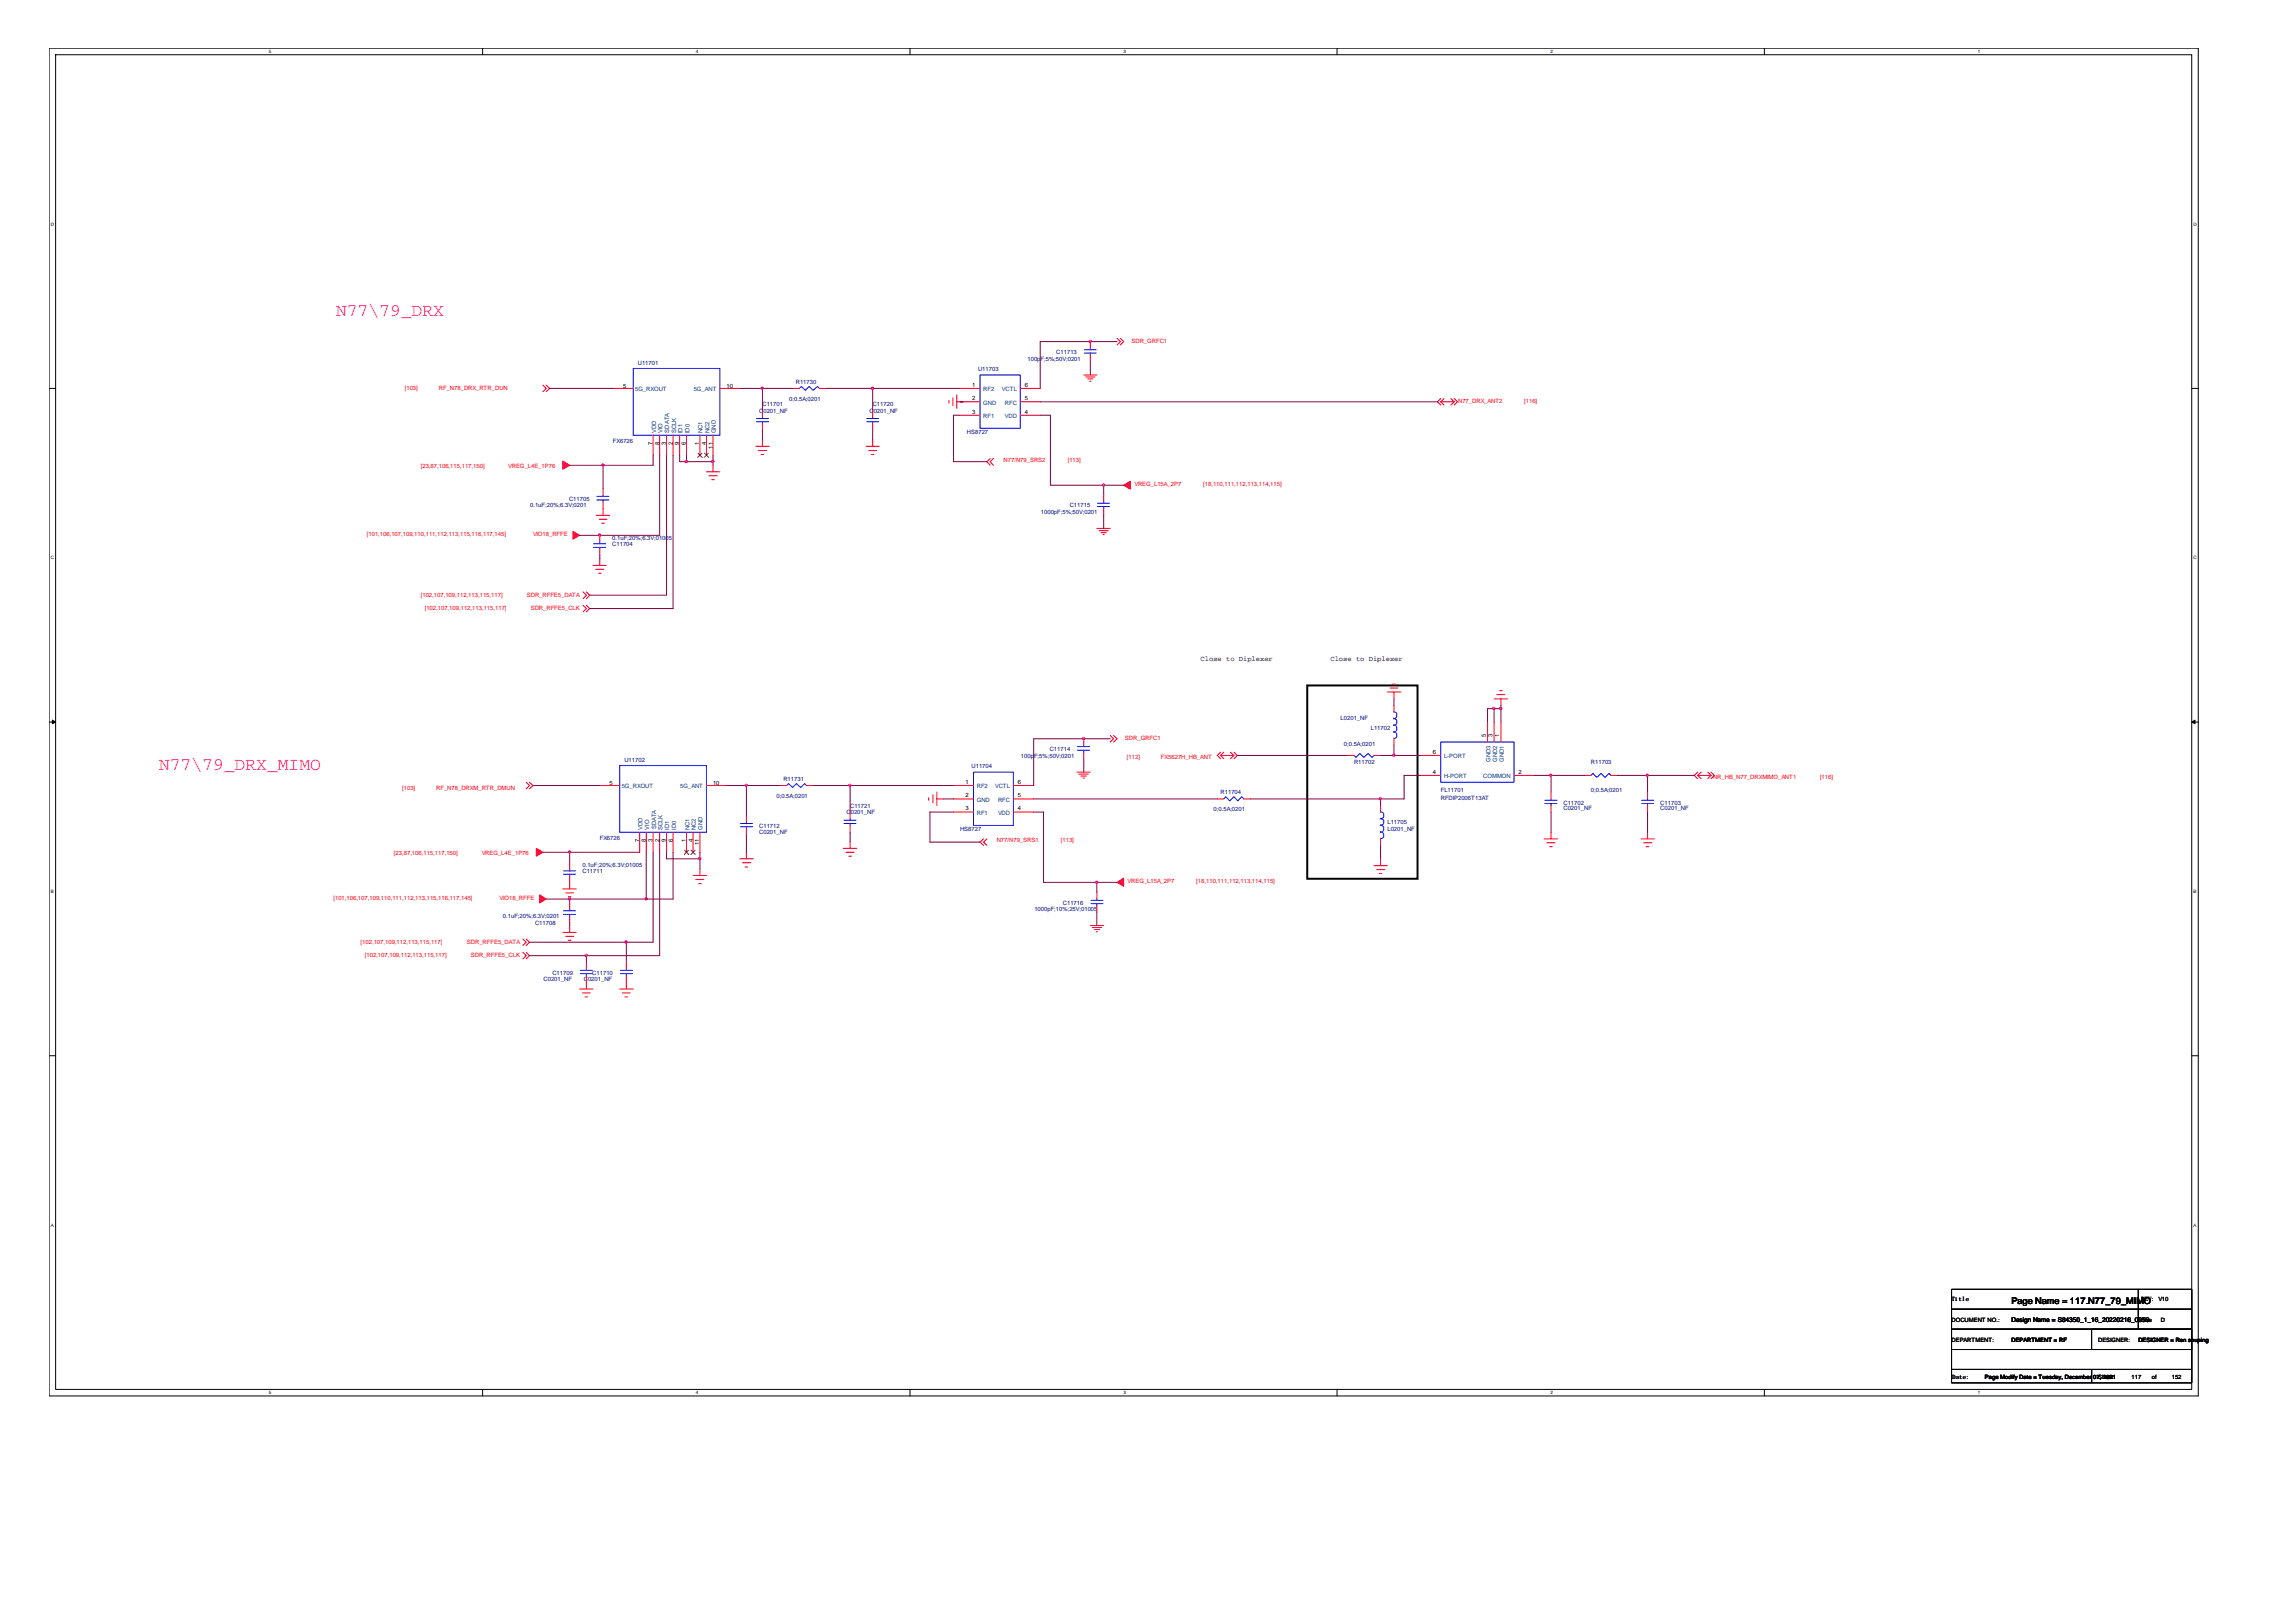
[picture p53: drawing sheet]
<svg xmlns="http://www.w3.org/2000/svg" width="297mm" height="210mm" viewBox="0 0 297 210" stroke-linecap="round" stroke-linejoin="round" font-family="sans-serif">
<defs><g id="words">
<g font-size="2.3" fill="#f0f">
<text x="43.5" y="41">N77\79_DRX</text>
<text x="20.6" y="99.7">N77\79_DRX_MIMO</text>
</g>
<text font-size="1.2" x="260.2" y="168.8">Page Name = 117.N77_79_MIMO</text>
<g font-size=".9">
<text x="155.3" y="85.6">Close to Diplexer</text>
<text x="172.1" y="85.6">Close to Diplexer</text>
</g>
<g font-size=".8" fill="#000080">
<text x="82.5" y="47.2">U11701</text>
<text x="132.9" y="46.7">100pF;5%;50V;0201</text>
<text x="136.7" y="45.8">C11713</text>
<text x="98.2" y="53.4">C0201_NF</text>
<text x="98.6" y="52.5">C11701</text>
<text x="102.1" y="51.8">0;0.5A;0201</text>
<text x="103" y="49.7">R11730</text>
<text x="112.5" y="53.4">C0201_NF</text>
<text x="112.9" y="52.5">C11720</text>
<text x="126.5" y="48.1">U11703</text>
<text x="79.3" y="57.3">FX6726</text>
<text x="125.1" y="56.1">HS8727</text>
<text x="68.6" y="65.6">0.1uF;20%;6.3V;0201</text>
<text x="73.6" y="64.8">C11705</text>
<text x="138.4" y="65.7">C11715</text>
<text x="79.2" y="70.7">C11704</text>
<text x="79.2" y="69.9">0.1uF;20%;6.3V;01005</text>
<text x="134.7" y="66.5">1000pF;5%;50V;0201</text>
<text x="173.4" y="93.1">L0201_NF</text>
<text x="177.3" y="94.4">L11702</text>
<text x="80.8" y="98.6">U11702</text>
<text x="101.3" y="101.1">R11731</text>
<text x="125.7" y="99.4">U11704</text>
<text x="132.1" y="98.1">100pF;5%;50V;0201</text>
<text x="135.8" y="97.2">C11714</text>
<text x="173.9" y="96.6">0;0.5A;0201</text>
<text x="175.2" y="98.9">R11702</text>
<text x="205.8" y="98.9">R11703</text>
<text x="98.2" y="107.1">C11712</text>
<text x="98.2" y="107.9">C0201_NF</text>
<text x="100.5" y="103.2">0;0.5A;0201</text>
<text x="109.5" y="105.4">C0201_NF</text>
<text x="110" y="104.5">C11721</text>
<text x="124.2" y="107.5">HS8727</text>
<text x="157" y="105">0;0.5A;0201</text>
<text x="157.9" y="102.8">R11704</text>
<text x="179.5" y="106.7">L11705</text>
<text x="179.5" y="107.5">L0201_NF</text>
<text x="186.4" y="102.5">FL11701</text>
<text x="186.4" y="103.5">RFDIP2006T13AT</text>
<text x="202.3" y="104.1">C11702</text>
<text x="202.3" y="104.9">C0201_NF</text>
<text x="205.8" y="102.5">0;0.5A;0201</text>
<text x="214.8" y="104.1">C11703</text>
<text x="214.8" y="104.9">C0201_NF</text>
<text x="75.4" y="113">C11711</text>
<text x="75.4" y="112.2">0.1uF;20%;6.3V;01005</text>
<text x="77.6" y="108.7">FX6726</text>
<text x="65.1" y="118.8">0.1uF;20%;6.3V;0201</text>
<text x="69.2" y="119.6">C11708</text>
<text x="133.8" y="117.9">1000pF;10%;25V;01005</text>
<text x="137.5" y="117.1">C11716</text>
<text x="70.3" y="126.9">C0201_NF</text>
<text x="71.5" y="126.1">C11709</text>
<text x="75.5" y="126.9">C0201_NF</text>
<text x="76.6" y="126.1">C11710</text>
</g>
<g font-size=".8" fill="#f00">
<text x="146.4" y="44.4">SDR_GRFC1</text>
<text x="52.4" y="50.5">[103]</text>
<text x="56.8" y="50.5">RF_N78_DRX_RTR_DUN</text>
<text x="188.6" y="52.1">N77_DRX_ANT2</text>
<text x="197.2" y="52.1">[116]</text>
<text x="129.8" y="59.8">N77/N79_SRS2</text>
<text x="138.1" y="59.8">[113]</text>
<text x="54.4" y="60.6">[23,87,106,115,117,150]</text>
<text x="65.7" y="60.6">VREG_L4E_1P76</text>
<text x="146.8" y="62.9">VREG_L15A_2P7</text>
<text x="155.7" y="62.9">[18,110,111,112,113,114,115]</text>
<text x="47.5" y="69.4">[101,106,107,109,110,111,112,113,115,116,117,145]</text>
<text x="69" y="69.4">VIO18_RFFE</text>
<text x="54.4" y="77.2">[102,107,109,112,113,115,117]</text>
<text x="68.2" y="77.2">SDR_RFFE5_DATA</text>
<text x="54.9" y="79">[102,107,109,112,113,115,117]</text>
<text x="68.7" y="79">SDR_RFFE5_CLK</text>
<text x="145.5" y="95.8">SDR_GRFC1</text>
<text x="145.8" y="98.2">[112]</text>
<text x="150.2" y="98.2">FX5627H_HB_ANT</text>
<text x="221.6" y="100.8">NR_HB_N77_DRXMIMO_ANT1</text>
<text x="235.5" y="100.8">[116]</text>
<text x="52" y="102.2">[103]</text>
<text x="56.4" y="102.2">RF_N78_DRXM_RTR_DMUN</text>
<text x="51" y="110.7">[23,87,106,115,117,150]</text>
<text x="62.3" y="110.7">VREG_L4E_1P76</text>
<text x="128.9" y="109">N77/N79_SRS1</text>
<text x="137.2" y="109">[113]</text>
<text x="43.1" y="116.4">[101,106,107,109,110,111,112,113,115,116,117,145]</text>
<text x="64.6" y="116.4">VIO18_RFFE</text>
<text x="145.9" y="114.3">VREG_L15A_2P7</text>
<text x="154.8" y="114.3">[18,110,111,112,113,114,115]</text>
<text x="46.7" y="122.1">[102,107,109,112,113,115,117]</text>
<text x="47.2" y="123.9">[102,107,109,112,113,115,117]</text>
<text x="60.4" y="122.1">SDR_RFFE5_DATA</text>
<text x="60.9" y="123.9">SDR_RFFE5_CLK</text>
</g>
<g font-size=".8">
<text x="80.6" y="50.2">5</text>
<text x="94" y="50.2">10</text>
<text x="125.8" y="50.1">1</text>
<text x="125.8" y="51.8">2</text>
<text x="125.8" y="53.5">3</text>
<text x="132.6" y="53.5">4</text>
<text x="132.6" y="51.8">5</text>
<text x="132.6" y="50.1">6</text>
<text x="84.4" y="57.6" transform="rotate(-90 84.4 57.6)">7</text>
<text x="85.3" y="57.6" transform="rotate(-90 85.3 57.6)">8</text>
<text x="86.1" y="57.6" transform="rotate(-90 86.1 57.6)">3</text>
<text x="87" y="57.6" transform="rotate(-90 87 57.6)">2</text>
<text x="87.9" y="57.6" transform="rotate(-90 87.9 57.6)">9</text>
<text x="88.7" y="57.6" transform="rotate(-90 88.7 57.6)">6</text>
<text x="90.5" y="57.6" transform="rotate(-90 90.5 57.6)">1</text>
<text x="91.4" y="57.6" transform="rotate(-90 91.4 57.6)">4</text>
<text x="92.2" y="58.1" transform="rotate(-90 92.2 58.1)">11</text>
<text x="192.2" y="95.4" transform="rotate(-90 192.2 95.4)">5</text>
<text x="193.1" y="95.4" transform="rotate(-90 193.1 95.4)">3</text>
<text x="194" y="95.4" transform="rotate(-90 194 95.4)">1</text>
<text x="78.9" y="101.6">5</text>
<text x="92.2" y="101.6">10</text>
<text x="124.9" y="101.4">1</text>
<text x="131.7" y="101.4">6</text>
<text x="185.4" y="100.1">4</text>
<text x="185.4" y="97.6">6</text>
<text x="196.5" y="100.1">2</text>
<text x="124.9" y="103.2">2</text>
<text x="124.9" y="104.9">3</text>
<text x="131.7" y="104.9">4</text>
<text x="131.7" y="103.2">5</text>
<text x="82.7" y="109" transform="rotate(-90 82.7 109)">7</text>
<text x="83.6" y="109" transform="rotate(-90 83.6 109)">8</text>
<text x="84.4" y="109" transform="rotate(-90 84.4 109)">3</text>
<text x="85.3" y="109" transform="rotate(-90 85.3 109)">2</text>
<text x="86.1" y="109" transform="rotate(-90 86.1 109)">9</text>
<text x="87" y="109" transform="rotate(-90 87 109)">6</text>
<text x="88.7" y="109" transform="rotate(-90 88.7 109)">1</text>
<text x="89.6" y="109" transform="rotate(-90 89.6 109)">4</text>
<text x="90.5" y="109.4" transform="rotate(-90 90.5 109.4)">11</text>
<text x="252.5" y="168.4">Title</text>
<text x="252.5" y="171">DOCUMENT NO.:</text>
<text x="252.5" y="173.6">DEPARTMENT:</text>
<text x="260.2" y="173.6">DEPARTMENT = RF</text>
<text x="260.2" y="171.1">Design Name = S84350_1_16_20220216_0959</text>
<text x="271.4" y="173.6">DESIGNER:</text>
<text x="276.6" y="173.6">DESIGNER = Ren shuping</text>
<text x="277" y="171">Size</text>
<text x="277" y="168.4">REV: V10</text>
<text x="279.6" y="171">D</text>
<text x="252.6" y="178.4">Date:</text>
<text x="256.8" y="178.4">Page Modify Date = Tuesday, December 07, 2021</text>
<text x="271.4" y="178.4">Sheet</text>
<text x="275.8" y="178.4">117</text>
<text x="278.4" y="178.4">of</text>
<text x="281" y="178.4">152</text>
</g>
<g font-size=".8" fill="#004080">
<text x="82.2" y="50.6">5G_RXOUT</text>
<text x="89.7" y="50.6">5G_ANT</text>
<text x="127.2" y="50.6">RF2</text>
<text x="127.2" y="52.4">GND</text>
<text x="129.6" y="50.6">VCTL</text>
<text x="130" y="52.4">RFC</text>
<text x="84.9" y="56.1" transform="rotate(-90 84.9 56.1)">VDD</text>
<text x="85.7" y="56.1" transform="rotate(-90 85.7 56.1)">VIO</text>
<text x="86.6" y="56" transform="rotate(-90 86.6 56)">SDATA</text>
<text x="87.5" y="56.1" transform="rotate(-90 87.5 56.1)">SCLK</text>
<text x="88.3" y="56.1" transform="rotate(-90 88.3 56.1)">ID1</text>
<text x="89.2" y="56.1" transform="rotate(-90 89.2 56.1)">ID0</text>
<text x="90.9" y="56.1" transform="rotate(-90 90.9 56.1)">NC1</text>
<text x="91.8" y="56.1" transform="rotate(-90 91.8 56.1)">NC2</text>
<text x="92.6" y="56.1" transform="rotate(-90 92.6 56.1)">GND</text>
<text x="127.2" y="54.1">RF1</text>
<text x="130" y="54.1">VDD</text>
<text x="186.8" y="100.7">H-PORT</text>
<text x="186.8" y="98.1">L-PORT</text>
<text x="191.9" y="100.7">COMMON</text>
<text x="192.8" y="98.6" transform="rotate(-90 192.8 98.6)">GND3</text>
<text x="193.7" y="98.6" transform="rotate(-90 193.7 98.6)">GND2</text>
<text x="194.6" y="98.6" transform="rotate(-90 194.6 98.6)">GND1</text>
<text x="80.4" y="102">5G_RXOUT</text>
<text x="83.1" y="107.4" transform="rotate(-90 83.1 107.4)">VDD</text>
<text x="84" y="107.4" transform="rotate(-90 84 107.4)">VIO</text>
<text x="84.9" y="107.3" transform="rotate(-90 84.9 107.3)">SDATA</text>
<text x="85.7" y="107.4" transform="rotate(-90 85.7 107.4)">SCLK</text>
<text x="86.6" y="107.4" transform="rotate(-90 86.6 107.4)">ID1</text>
<text x="87.5" y="107.4" transform="rotate(-90 87.5 107.4)">ID0</text>
<text x="88" y="102">5G_ANT</text>
<text x="89.2" y="107.4" transform="rotate(-90 89.2 107.4)">NC1</text>
<text x="90" y="107.4" transform="rotate(-90 90 107.4)">NC2</text>
<text x="90.9" y="107.4" transform="rotate(-90 90.9 107.4)">GND</text>
<text x="126.4" y="102">RF2</text>
<text x="126.4" y="103.8">GND</text>
<text x="126.4" y="105.5">RF1</text>
<text x="128.7" y="102">VCTL</text>
<text x="129.1" y="105.5">VDD</text>
<text x="129.1" y="103.8">RFC</text>
</g>
<g font-size=".6">
<text x="34.8" y="6.9">5</text>
<text x="90" y="6.9">4</text>
<text x="145.3" y="6.9">3</text>
<text x="200.6" y="6.9">2</text>
<text x="255.9" y="6.9">1</text>
<text x="6.6" y="29.2">D</text>
<text x="283.8" y="29.2">D</text>
<text x="6.6" y="72.4">C</text>
<text x="283.8" y="72.4">C</text>
<text x="6.6" y="115.6">B</text>
<text x="283.8" y="115.6">B</text>
<text x="6.6" y="158.8">A</text>
<text x="283.8" y="158.8">A</text>
<text x="34.8" y="180.4">5</text>
<text x="90" y="180.4">4</text>
<text x="145.3" y="180.4">3</text>
<text x="200.6" y="180.4">2</text>
<text x="255.9" y="180.4">1</text>
</g>
</g></defs>
<g fill="none" stroke="#000" stroke-width=".13">
<path d="M6.3 6.2h278.1v174.5h-278zM7.2 7.1h276.3v172.7h-276.3zM62.4 6.2v.9M117.7 6.2v.9M173 6.2v.9M228.3 6.2v.9M6.3 50.3h.9M283.5 50.3h.9M6.3 93.4h.9M283.5 93.4h.9M6.3 136.6h.9M283.5 136.6h.9"/>
<path d="M62.4 179.8v.9M117.7 179.8v.9M173 179.8v.9M228.3 179.8v.9M252.5 166.8h24.1v2.6h-24.1zM252.5 169.4h24.1v2.6h-24.1zM252.5 177.2h18.1v1.8h-18.1zM252.5 174.6h31v2.6h-31zM252.5 172h31v2.6h-31zM270.6 177.2h12.9v1.8h-12.9zM270.6 172h12.9v2.6h-12.9zM276.6 166.8h6.9v2.6h-6.9z"/>
<path d="M276.6 169.4h6.9v2.6h-6.9z"/>
</g>
<g fill="#000" stroke="#000" stroke-width=".13">
<path d="M6.8 93.2l.4 .2-.4 .3z" fill-rule="evenodd"/>
<path d="M283.5 93.4l.5-.2v.5z" fill-rule="evenodd"/>
</g>
<path d="M169.1 88.7h14.3v25h-14.3z" fill="none" stroke="#000" stroke-width=".25"/>
<g fill="none" stroke="#f00" stroke-width=".13">
<path d="M70.2 49.8l.5 .5-.5 .4M70.7 49.8l.4 .5-.4 .4M79.3 50.3h2.6M84.5 56.3v2.6M85.3 56.3v2.6M86.2 56.3v2.6M87.1 56.3v2.6M87.9 56.3v2.6M88.8 56.3v2.6M90.6 56.3v2.6M91.4 56.3v2.6M92.2 56.3v2.6"/>
<path d="M93.1 50.3h2.6M97.8 57.8h1.7M98.1 58.3h1.1M98.5 58.8h.3M98.6 56.9v.9M98.6 53.1v.9M98.6 54.8v.9M102.5 50.3h.9M106 50.3h.8M112.1 57.8h1.6M112.4 58.3h1M112.7 58.8h.4"/>
<path d="M112.9 56.9v.9M112.9 53.1v.9M112.9 54.8v.9M122.8 51.8v.4M123.3 51.5v1M123.8 52h.8M123.8 51.1v1.7M124.2 50.3h2.6M124.2 52h2.6M124.2 53.7h2.6M128.1 59.3l-.4 .4 .4 .5M128.5 59.3l-.4 .4 .4 .5"/>
<path d="M132 53.7h2.6M132 52h2.6M132 50.3h2.6M140.2 48.5h1.7M140.5 48.8h1.1M140.7 49h.7M141 49.3h.1M141.1 44.2v.9M141.1 45.9v.9M144.5 43.8l.4 .4-.4 .4M144.9 43.8l.5 .4-.5 .4M186.4 51.6l-.4 .4 .4 .4"/>
<path d="M186.4 52l.4 .4M186.4 52h1.7M186.8 51.6l-.4 .4M187.7 51.6l.4 .4M188.1 51.6l.5 .4-.5 .4M188.1 52l-.4 .4M75.4 78.3l.5 .5-.5 .4M75.4 76.6l.5 .4-.5 .5M75.9 78.3l.4 .5-.4 .4M75.9 76.6l.4 .4-.4 .5M76.7 73.2h1.7M77 73.7h1.1"/>
<path d="M77.1 66.7h1.8M77.4 74.2h.4M77.5 67.2h1M77.6 72.3v.9M77.6 71v.9M77.6 69.3v.8M77.9 67.7h.3M78 65v1.7M78 63.2v.9M91.4 61.1h1.7M91.7 61.6h1.1M92.1 62.1h.3"/>
<path d="M92.2 60.2v.9M141.9 68.4h1.7M142.2 68.7h1.2M142.5 68.9h.6M142.7 69.2h.2M142.8 64.1v.9M142.8 65.8v.9M139.3 99.9h1.8M140.2 95.6v.8M140.2 97.3v.9M143.6 95.2l.5 .4-.5 .4M144.1 95.2l.4 .4-.4 .4"/>
<path d="M157.9 97.3l-.4 .5 .4 .4M157.9 97.8l.4 .4M157.9 97.8h1.7M158.3 97.3l-.4 .5M159.2 97.3l.4 .5M159.6 97.8l-.4 .4M159.6 97.3l.5 .5-.5 .4M174.3 97.8h.9M177.8 97.8h.8M179.5 89.5h1.7M179.8 89h1M180.2 88.5h.3"/>
<path d="M180.3 89.5v.9M180.3 95.6v.8M180.3 91.3v.8M183.8 97.8h2.6M192.4 93.4v2.6M193.3 93.4v2.6M193.3 90.4h1.7M193.6 89.9h1.1M194 89.4h.4M194.2 90.4v.9M194.2 93.4v2.6M219.6 99.9l-.4 .4 .4 .5"/>
<path d="M220.1 99.9l-.5 .4M220.9 99.9l.5 .4M221.4 99.9l.4 .4-.4 .5M68.1 101.2l.4 .5-.4 .4M68.5 101.2l.5 .5-.5 .4M72.8 115h1.7M73.2 115.5h1M73.5 116h.4M73.7 113.3v1.7M73.7 119.8v.9M73.7 118.5v.9M73.7 116.8v.8"/>
<path d="M73.7 111.6v.9M77.6 101.7h2.6M82.8 107.7v2.6M83.6 107.7v2.6M84.5 107.7v2.6M85.3 107.7v2.6M86.2 107.7v2.6M87.1 107.7v2.6M88.8 107.7v2.6M89.7 113.3h1.7M89.7 107.7v2.6M90 113.8h1.1"/>
<path d="M90.4 114.4h.3M90.6 112.5v.8M90.6 107.7v2.6M91.4 101.7h2.6M95.7 111.1h1.8M96.1 111.6h1M96.4 112.2h.3M96.6 110.3v.8M96.6 105.6v.8M96.6 107.2v.9M100.9 101.7h.9M104.4 101.7h.8"/>
<path d="M109.1 109.8h1.7M109.4 110.3h1.1M109.8 110.8h.4M110 108.9v.9M110 105.1v.9M110 106.8v.9M120.1 103.2v.4M120.7 102.8v1.1M121.2 103.4h.8M121.2 102.5v1.7M123.4 101.7h2.5M123.4 103.4h2.5"/>
<path d="M123.4 105.1h2.5M127.3 108.6l-.5 .4 .5 .4M127.7 108.6l-.4 .4 .4 .4M131.1 105.1h2.6M131.1 103.4h2.6M131.1 101.7h2.6M139.6 100.2h1.2M139.8 100.4h.7M140.1 100.7h.2M141.1 119.8h1.7M141.9 115.5v.8M141.9 117.2v.8"/>
<path d="M157.5 103.4h.8M160.9 103.4h.9M177.8 112h1.7M178.1 112.5h1.1M178.4 113h.4M178.6 111.1v.9M178.6 104.2v.9M178.6 108.6v.8M183.8 100.3h2.6M195.9 100.3h2.6M199.8 108.6h1.7M200.1 109.1h1.1"/>
<path d="M200.5 109.6h.3M200.7 107.7v.9M200.7 102.5v.9M200.7 104.2v.9M205 100.3h.8M208.4 100.3h.9M212.3 108.6h1.7M212.6 109.1h1.1M213 109.6h.3M213.1 107.7v.9M213.1 102.5v.9M213.1 104.2v.9"/>
<path d="M219.6 100.3h1.8M219.6 100.3l.5 .5M221.4 100.3l-.5 .5M67.6 123.2l.5 .5-.5 .4M67.6 121.5l.5 .4-.5 .5M68.1 123.2l.4 .5-.4 .4M68.1 121.5l.4 .4-.4 .5M72.8 120.7h1.7M73.2 121.2h1M73.5 121.7h.4M75 128h1.7M75.4 128.5h1"/>
<path d="M75.7 129h.3M75.9 126.3v1.7M75.9 124.5v.9M80.2 128h1.7M80.5 128.5h1M80.9 129h.3M81 126.3v1.7M81 124.5v.9M141.3 120h1.2M141.6 120.3h.7M141.8 120.6h.2"/>
</g>
<g fill="#f00" stroke="#f00" stroke-width=".13">
<path d="M74.1 68.8l.9 .5-.9 .5z" fill-rule="evenodd"/>
<path d="M69.4 109.8l.8 .5-.8 .5z" fill-rule="evenodd"/>
<path d="M69.8 115.8l.9 .5-.9 .6z" fill-rule="evenodd"/>
<path d="M72.8 59.7l.9 .5-.9 .5z" fill-rule="evenodd"/>
<path d="M145.4 62.8l.8-.5v1z" fill-rule="evenodd"/>
<path d="M144.5 114.2l.9-.6v1.1z" fill-rule="evenodd"/>
</g>
<g fill="none" stroke="#00f" stroke-width=".13">
<path d="M81.9 47.7h11.2v8.6h-11.2zM97.9 54.6h1.5M97.9 54.2h1.5M98.6 54v.2M98.6 54.6v.2M103.4 50.3l.3-.3 .5 .5 .5-.5 .5 .5 .5-.5 .3 .3M112.1 54.6h1.6M112.1 54.2h1.6M112.9 54v.2M112.9 54.6v.2M126.8 48.5h5.2v6.9h-5.2zM140.3 45.7h1.5"/>
<path d="M140.3 45.3h1.5M141.1 45.1v.2M141.1 45.7v.2M76.8 70.4h1.6M76.8 70.8h1.6M77.2 64.7h1.6M77.2 64.2h1.6M77.6 70.8v.2M77.6 70.1v.3M78 64.1v.1M78 64.7v.3M142 65.5h1.6"/>
<path d="M142 65.1h1.6M142.8 65v.1M142.8 65.5v.3M80.2 99.1h11.2v8.6h-11.2zM125.9 99.9h5.2v6.9h-5.2zM139.4 97.1h1.6M139.4 96.6h1.6M140.2 96.4v.2M140.2 97.1v.2M175.2 97.8l.2 .2 .5-.5 .5 .5 .6-.5 .5 .5 .3-.2M180.3 94.8a.39 .39 0 0 1 .4 .3 .39 .39 0 0 1-.4 .4M180.3 93.9a.41 .41 0 0 1 .4 .4 .41 .41 0 0 1-.4 .4"/>
<path d="M180.3 93a.39 .39 0 0 1 .4 .4 .39 .39 0 0 1-.4 .4M180.3 92.1a.41 .41 0 0 1 .4 .4 .41 .41 0 0 1-.4 .5v-.1M186.4 96h9.5v5.2h-9.5zM72.9 117.9h1.6M72.9 118.3h1.6M72.9 112.7h1.6M72.9 113.1h1.6M73.7 118.3v.2M73.7 117.6v.3M73.7 113.1v.2M73.7 112.5v.2M95.8 107h1.6"/>
<path d="M95.8 106.6h1.6M96.6 106.4v.2M96.6 107v.2M101.8 101.7l.2-.3 .5 .5 .5-.5 .6 .5 .5-.5 .3 .3M109.2 106.6h1.5M109.2 106.1h1.5M110 106v.1M110 106.6v.2M141.1 116.9h1.6M141.1 116.5h1.6M141.9 116.3v.2M141.9 116.9v.3"/>
<path d="M158.3 103.4l.3-.3 .5 .5 .5-.5 .5 .5 .6-.5 .2 .3M178.6 105.1a.41 .41 0 0 1 .4 .4 .41 .41 0 0 1-.4 .4M178.6 106a.39 .39 0 0 1 .4 .3 .39 .39 0 0 1-.4 .5v-.1M178.6 106.8a.41 .41 0 0 1 .4 .4 .41 .41 0 0 1-.4 .4M178.6 107.7a.39 .39 0 0 1 .4 .4 .39 .39 0 0 1-.4 .4M199.9 104h1.5M199.9 103.6h1.5M200.7 103.4v.2M200.7 104v.2M205.8 100.3l.3-.2 .5 .5 .5-.5 .5 .5 .6-.5 .2 .2M212.4 104h1.6M212.4 103.6h1.6"/>
<path d="M213.1 103.4v.2M213.1 104v.2M75.1 126h1.5M75.1 125.6h1.5M75.9 125.4v.2M75.9 126v.3M80.3 126h1.5M80.3 125.6h1.5M81 125.4v.2M81 126v.3"/>
</g>
<path d="M90.3 58.6l.5 .6M90.8 58.6l-.5 .6M91.1 58.6l.6 .6M91.7 58.6l-.6 .6M88.6 110l.5 .6M89.1 110l-.6 .6M89.4 110l.6 .6M89.9 110l-.5 .6" fill="none" stroke="#804000" stroke-width=".13"/>
<g fill="none" stroke="#800040" stroke-width=".13">
<path d="M71.1 50.3h8.2M84.5 58.9v1.3h-6.5M85.3 58.9v10.4h-10.3M86.2 58.9v18.1h-9.9M87.1 58.9v19.9h-10.8M87.9 58.9v.8h.9M88.8 58.9v.8M88.8 59.7h3.4M92.2 58.9v.8M92.2 59.7v.5M95.7 50.3h2.9M98.6 55.7v1.2"/>
<path d="M98.6 50.3v2.8M98.6 50.3h3.9M106.8 50.3h6.1M112.9 50.3v2.8M112.9 55.7v1.2M112.9 50.3h11.3M124.2 53.7h-.8v6h4.3M124.2 52h.4M134.6 52h51.4M134.6 53.7h1.3v9.1h6.9M141.1 46.8v1.7M144.5 44.2h-9.9v6.1"/>
<path d="M73.7 60.2h4.3v3M77.6 71.9v.4M142.8 62.8h2.6M142.8 62.8v1.3M142.8 66.7v1.7M140.2 98.2v1.7M143.6 95.6h-9.9v6.1M160.1 97.8h14.2M178.6 97.8h1.7M180.3 97.8h3.5M180.3 90.4v.9M180.3 96.4v1.4"/>
<path d="M193.3 91.7h-.9v1.7M193.3 91.7v1.7M193.3 91.7h.9M194.2 91.3v.4M194.2 91.7v1.7M69 101.7h8.6M70.2 110.3h3.5v1.3M70.7 116.3h3v.5M73.7 119.4v.4M73.7 110.3h9.1M73.7 116.3h9.9M83.6 110.3v6"/>
<path d="M84.5 110.3v11.6h-3.5M85.3 110.3v13.4h-9.4M86.2 110.3v.8h4.4M87.1 110.3v6h-3.5M90.6 110.3v.8M90.6 111.1v1.4M94 101.7h2.6M96.6 101.7h4.3M96.6 101.7v3.9M96.6 108.1v2.2M105.2 101.7h4.8M110 101.7v3.4"/>
<path d="M110 107.7v1.2M110 101.7h13.4M122 103.4h1.4M123.4 105.1h-3.1v3.9h6.5M133.7 105.1h1.3v9.1h6.9M133.7 103.4h23.8M141.9 114.2v1.3M141.9 118v1.8M141.9 114.2h2.6M161.8 103.4h16.8M178.6 109.4v1.7M178.6 103.4v.8"/>
<path d="M183.8 100.3h-2.1v3.1h-3.1M198.5 100.3h2.2M200.7 100.3h4.3M200.7 100.3v2.2M200.7 105.1v2.6M209.3 100.3h3.8M213.1 100.3h6.1M213.1 100.3v2.2M213.1 105.1v2.6M68.5 121.9h12.5v2.6M68.5 123.7h7.4v.8"/>
</g>
<g fill="#f0f" stroke="#f0f" stroke-width=".13">
<path d="M80.9 121.8h.2v.2h-.2z" fill-rule="evenodd"/>
<path d="M77.5 69.1h.2v.2h-.2z" fill-rule="evenodd"/>
<path d="M194 91.6h.3v.2h-.3z" fill-rule="evenodd"/>
<path d="M193.2 91.6h.2v.2h-.2z" fill-rule="evenodd"/>
<path d="M180.2 97.6h.2v.2h-.2z" fill-rule="evenodd"/>
<path d="M200.5 100.2h.2v.2h-.2z" fill-rule="evenodd"/>
<path d="M213 100.2h.2v.2h-.2z" fill-rule="evenodd"/>
<path d="M178.5 103.3h.2v.2h-.2z" fill-rule="evenodd"/>
<path d="M75.7 123.5h.2v.2h-.2z" fill-rule="evenodd"/>
<path d="M73.6 110.2h.2v.2h-.2z" fill-rule="evenodd"/>
<path d="M73.6 116.2h.2v.2h-.2z" fill-rule="evenodd"/>
<path d="M83.5 116.2h.2v.2h-.2z" fill-rule="evenodd"/>
<path d="M77.9 60.1h.2v.2h-.2z" fill-rule="evenodd"/>
<path d="M140.9 44.1h.2v.2h-.2z" fill-rule="evenodd"/>
<path d="M142.7 62.7h.2v.2h-.2z" fill-rule="evenodd"/>
<path d="M88.7 59.6h.2v.2h-.2z" fill-rule="evenodd"/>
<path d="M92.1 59.6h.2v.2h-.2z" fill-rule="evenodd"/>
<path d="M140.1 95.5h.2v.2h-.2z" fill-rule="evenodd"/>
<path d="M96.4 101.5h.2v.2h-.2z" fill-rule="evenodd"/>
<path d="M141.8 114h.2v.3h-.2z" fill-rule="evenodd"/>
<path d="M90.4 111h.2v.2h-.2z" fill-rule="evenodd"/>
<path d="M98.5 50.1h.2v.2h-.2z" fill-rule="evenodd"/>
<path d="M112.8 50.1h.2v.2h-.2z" fill-rule="evenodd"/>
<path d="M109.8 101.5h.3v.2h-.3z" fill-rule="evenodd"/>
<path d="M80.9 121.8h.2v.2h-.2z" fill-rule="evenodd"/>
<path d="M77.5 69.1h.2v.2h-.2z" fill-rule="evenodd"/>
<path d="M194 91.6h.3v.2h-.3z" fill-rule="evenodd"/>
<path d="M193.2 91.6h.2v.2h-.2z" fill-rule="evenodd"/>
<path d="M180.2 97.6h.2v.2h-.2z" fill-rule="evenodd"/>
<path d="M200.5 100.2h.2v.2h-.2z" fill-rule="evenodd"/>
<path d="M213 100.2h.2v.2h-.2z" fill-rule="evenodd"/>
<path d="M178.5 103.3h.2v.2h-.2z" fill-rule="evenodd"/>
<path d="M75.7 123.5h.2v.2h-.2z" fill-rule="evenodd"/>
<path d="M73.6 110.2h.2v.2h-.2z" fill-rule="evenodd"/>
<path d="M73.6 116.2h.2v.2h-.2z" fill-rule="evenodd"/>
<path d="M83.5 116.2h.2v.2h-.2z" fill-rule="evenodd"/>
<path d="M77.9 60.1h.2v.2h-.2z" fill-rule="evenodd"/>
<path d="M140.9 44.1h.2v.2h-.2z" fill-rule="evenodd"/>
<path d="M142.7 62.7h.2v.2h-.2z" fill-rule="evenodd"/>
<path d="M88.7 59.6h.2v.2h-.2z" fill-rule="evenodd"/>
<path d="M92.1 59.6h.2v.2h-.2z" fill-rule="evenodd"/>
<path d="M140.1 95.5h.2v.2h-.2z" fill-rule="evenodd"/>
<path d="M96.4 101.5h.2v.2h-.2z" fill-rule="evenodd"/>
<path d="M141.8 114h.2v.3h-.2z" fill-rule="evenodd"/>
<path d="M90.4 111h.2v.2h-.2z" fill-rule="evenodd"/>
<path d="M98.5 50.1h.2v.2h-.2z" fill-rule="evenodd"/>
<path d="M112.8 50.1h.2v.2h-.2z" fill-rule="evenodd"/>
<path d="M109.8 101.5h.3v.2h-.3z" fill-rule="evenodd"/>
</g>
<use href="#words"/>
</svg>
